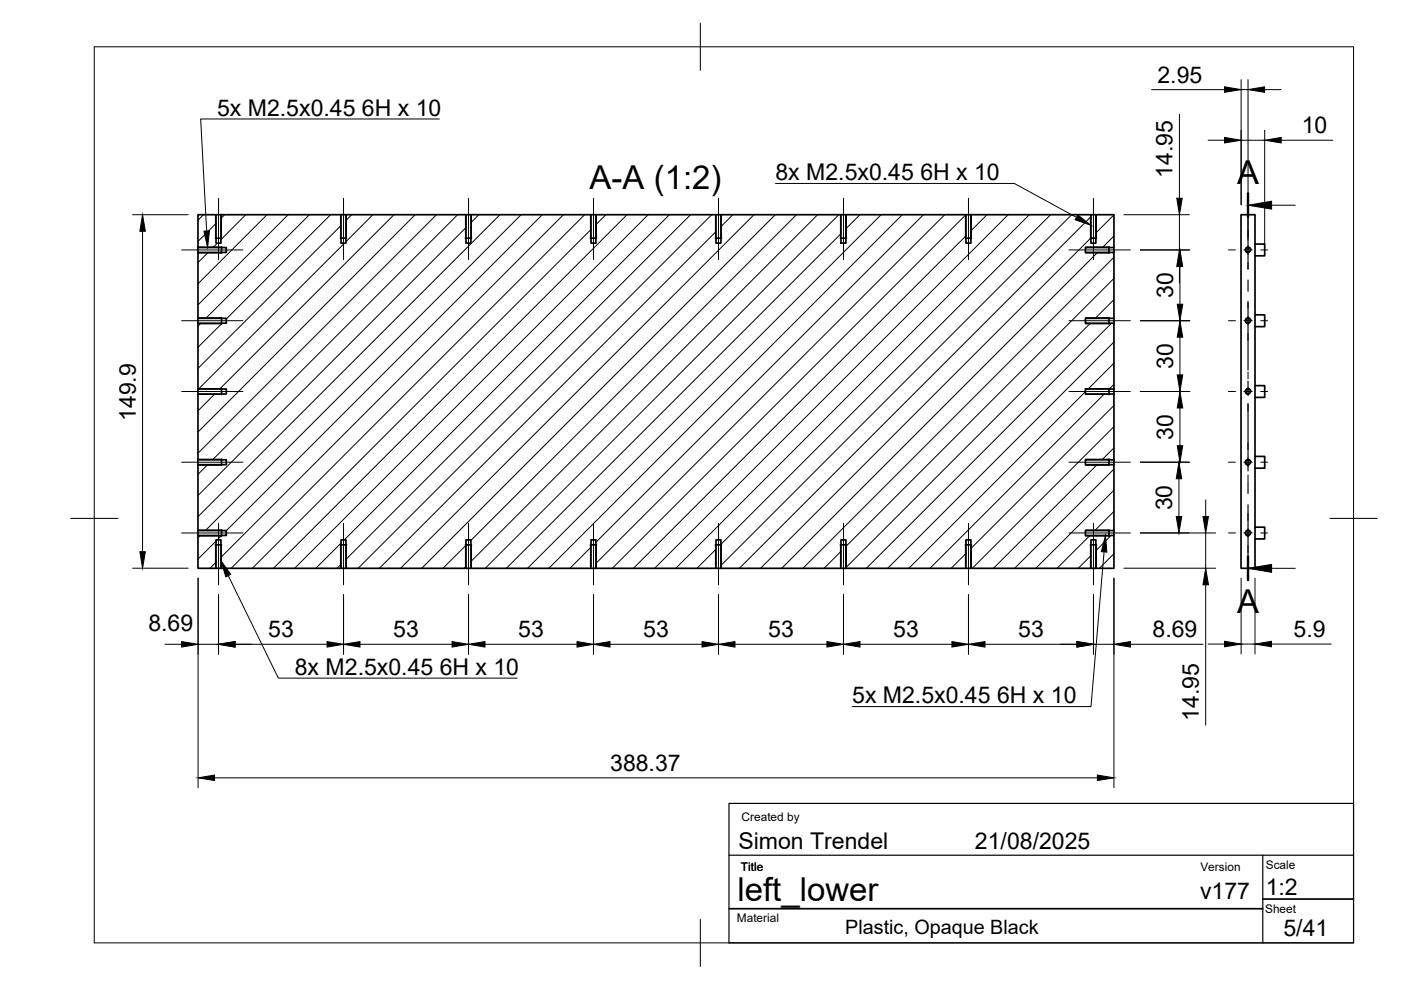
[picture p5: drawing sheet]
<svg xmlns="http://www.w3.org/2000/svg" width="297mm" height="210mm" viewBox="0 0 297 210" stroke-linecap="round" stroke-linejoin="round" font-family="sans-serif">
<defs><g id="words">
<g font-size="7">
<text x="125" y="40">A-A (1:2)</text>
<text x="262.3" y="39">A</text>
<text x="262.3" y="130">A</text>
<text x="156.4" y="191.1">left_lower</text>
</g>
<g font-size="4.9">
<text x="245.4" y="17.5">2.95</text>
<text x="46" y="24.5">5x M2.5x0.45</text>
<text x="76.8" y="24.5">6H x 10</text>
<text x="276" y="28.3">10</text>
<text x="164.4" y="38.2">8x M2.5x0.45</text>
<text x="195.1" y="38.2">6H x 10</text>
<text x="248.6" y="37.7" transform="rotate(-90 248.6 37.7)">14.95</text>
<text x="248.7" y="63.2" transform="rotate(-90 248.7 63.2)">30</text>
<text x="248.7" y="78.2" transform="rotate(-90 248.7 78.2)">30</text>
<text x="28.8" y="89.3" transform="rotate(-90 28.8 89.3)">149.9</text>
<text x="248.7" y="93.2" transform="rotate(-90 248.7 93.2)">30</text>
<text x="248.5" y="108.2" transform="rotate(-90 248.5 108.2)">30</text>
<text x="31.5" y="133.7">8.69</text>
<text x="56.9" y="135.1">53</text>
<text x="83.4" y="135.1">53</text>
<text x="109.9" y="135.1">53</text>
<text x="136.4" y="135.1">53</text>
<text x="162.9" y="135.1">53</text>
<text x="189.4" y="135.1">53</text>
<text x="215.9" y="135.1">53</text>
<text x="244.4" y="135.1">8.69</text>
<text x="274.3" y="135.1">5.9</text>
<text x="62.5" y="143.1">8x M2.5x0.45</text>
<text x="93.2" y="143.1">6H x 10</text>
<text x="180.7" y="149.1">5x M2.5x0.45</text>
<text x="211.4" y="149.1">6H x 10</text>
<text x="254.2" y="152.9" transform="rotate(-90 254.2 152.9)">14.95</text>
<text x="129.4" y="163.5">388.37</text>
<text x="156.5" y="180">Simon Trendel</text>
<text x="206.7" y="180">21/08/2025</text>
<text x="254.4" y="190.6">v177</text>
<text x="268.4" y="189.7">1:2</text>
<text x="272.1" y="198.4">5/41</text>
</g>
<text font-size="4.2" x="179.2" y="198">Plastic, Opaque Black</text>
<g font-size="2.5">
<text x="157.2" y="174.2">Created by</text>
<text x="157.1" y="184.6">Title</text>
<text x="254.5" y="184.6">Version</text>
<text x="268.4" y="184.3">Scale</text>
<text x="156.2" y="195.5">Material</text>
<text x="268.2" y="193.5">Sheet</text>
</g>
</g></defs>
<!-- layer: Visible -->
<g fill="none" stroke="#000" stroke-width=".36">
<path d="M42 45.5h3.8v6.1h1v-6.1h25.5v6.1h1v-6.1h25.5v6.1h1v-6.1h25.5v6.1h1v-6.1h25.5v6.1h1v-6.1h25.5v6.1h1v-6.1h25.5v6.1h1v-6.1h25.5v6.1h1v-6.1h3.9v7h-6.1v1h6.1v14h-6.1v1h6.1v14h-6.1v1h6.1v14h-6.1v1h6.1v14h-6.1v1h6.1v7h-3.9v-6h-1v6h-25.5v-6h-1v6h-25.5v-6h-1v6h-25.5v-6h-1v6h-25.5v-6h-1v6h-25.5v-6h-1v6h-25.5v-6h-1v6h-25.5v-6h-1v6h-3.8v-7h6v-1h-6v-14h6v-1h-6v-14h6v-1h-6v-14h6v-1h-6v-14h6v-1h-6zM42 52.5v1M45.7 50.5h1.3M45.8 45.5h1M47 52.4v1.3M72.2 50.5h1.3M72.3 45.5h1M98.7 50.5h1.3M98.8 45.5h1M125.2 50.5h1.3M125.3 45.5h1M151.7 50.5h1.3"/>
<path d="M151.8 45.5h1M178.2 50.5h1.3M178.3 45.5h1M204.7 50.5h1.3M204.8 45.5h1M231.2 50.5h1.3M231.3 45.5h1M235.1 52.4v1.3M236.2 52.5v1M263.1 45.5h3v75h-3zM266.1 51.7h2v2.5h-2M42 67.5v1"/>
<path d="M47 67.4v1.3M235.1 67.4v1.3M236.2 67.5v1M266.1 66.8h2v2.5h-2M42 97.5v1M42 82.5v1M47 82.4v1.2M47 97.4v1.3M235.1 82.4v1.2M235.1 97.4v1.3M236.2 82.5v1M236.2 97.5v1"/>
<path d="M266.1 96.8h2v2.5h-2M266.1 81.8h2v2.5h-2M42 112.5v1M45.7 115.5h1.3M47 112.4v1.3M72.2 115.5h1.3M98.7 115.5h1.3M125.2 115.5h1.3M151.7 115.5h1.3M178.2 115.5h1.3M204.7 115.5h1.3M231.2 115.5h1.3"/>
<path d="M235.1 112.4v1.3M236.2 112.5v1M266.1 111.8h2v2.5h-2M45.8 120.5h1M72.3 120.5h1M98.8 120.5h1M125.3 120.5h1M151.8 120.5h1M178.3 120.5h1M204.8 120.5h1M231.3 120.5h1"/>
<circle cx="264.6" cy="53" r=".52"/>
<circle cx="264.6" cy="68" r=".52"/>
<circle cx="264.6" cy="83" r=".52"/>
<circle cx="264.6" cy="98" r=".52"/>
<circle cx="264.6" cy="113" r=".52"/>
</g>
<!-- layer: Visible Narrow -->
<g fill="none" stroke="#000" stroke-width=".21">
<path d="M42 53.7h5M42 52.4h5M45.7 45.5v5M47 45.5v5M72.2 45.5v5M73.5 45.5v5M98.7 45.5v5M100 45.5v5M125.2 45.5v5M126.5 45.5v5M151.7 45.5v5M153 45.5v5"/>
<path d="M178.2 45.5v5M179.5 45.5v5M204.7 45.5v5M206 45.5v5M230.1 53.7h5M230.1 52.4h5M231.2 45.5v5M232.5 45.5v5M265.3 52.9a.65 .65 0 0 0-.8-.6 .65 .65 0 0 0-.5 .8 .65 .65 0 0 0 .7 .5M42 68.7h5M42 67.4h5M230.1 68.7h5"/>
<path d="M230.1 67.4h5M265.3 67.9a.65 .65 0 0 0-.8-.5 .65 .65 0 0 0-.5 .7 .65 .65 0 0 0 .7 .5M42 98.7h5M42 97.4h5M42 83.6h5M42 82.4h5M230.1 98.7h5M230.1 97.4h5M230.1 83.6h5M230.1 82.4h5M265.3 97.9a.65 .65 0 0 0-.8-.5 .65 .65 0 0 0-.5 .7 .65 .65 0 0 0 .7 .5M265.3 82.9a.65 .65 0 0 0-.8-.5 .65 .65 0 0 0-.5 .7 .65 .65 0 0 0 .7 .5"/>
<path d="M42 113.7h5M42 112.4h5M45.7 115.5v5M47 115.5v5M72.2 115.5v5M73.5 115.5v5M98.7 115.5v5M100 115.5v5M125.2 115.5v5M126.5 115.5v5M151.7 115.5v5M153 115.5v5"/>
<path d="M178.2 115.5v5M179.5 115.5v5M204.7 115.5v5M206 115.5v5M230.1 113.7h5M230.1 112.4h5M231.2 115.5v5M232.5 115.5v5M265.3 112.9a.65 .65 0 0 0-.8-.5 .65 .65 0 0 0-.5 .7 .65 .65 0 0 0 .7 .5"/>
</g>
<!-- layer: BORDER -->
<path d="M20 9.9h267v190h-267zM148.5 4.9v10M15 109.9h10M282 109.9h10M148.5 194.9v10" fill="none" stroke="#000" stroke-width=".21"/>
<!-- layer: TITLEBLOCK -->
<path d="M154.6 170.3h132.4v29.6h-132.4zM154.6 181.3h132.4M267.7 181.3v18.6" fill="none" stroke="#000" stroke-width=".25"/>
<path d="M154.6 192.7h113.1M267.7 190.6h19.3" fill="none" stroke="#000" stroke-width=".36"/>
<!-- layer: Hatching -->
<g fill="none" stroke="#000" stroke-width=".21">
<path d="M43.1 45.5l-1.1 1.2M44.1 53.5l-2.1 2.2M45.8 47.3l-3.8 3.9M46.1 51.6l-.9 .9M47.6 45.5l-.7 .8M52.1 45.5l-5.2 5.3M56.6 45.5l-14.6 14.6M61.1 45.5l-19.1 19.1M65.6 45.5l-22 22M70.1 45.5l-22.1 22.1M72.3 47.8l-30.3 30.3M73 51.6l-30.9 30.9"/>
<path d="M74.6 45.5l-1.2 1.3M79.1 45.5l-5.7 5.7M83.5 45.5l-36.9 37M88 45.5l-46 46.1M92.5 45.5l-50.5 50.6M97 45.5l-51.9 52M98.8 48.2l-56.8 56.8M101.5 45.5l-1.6 1.7M106 45.5l-64 64M110.5 45.5l-67 67M115 45.5l-67 67M119.5 45.5l-72.6 72.6"/>
<path d="M124 45.5l-75 75M125.3 48.7l-71.8 71.8M128.5 45.5l-2.2 2.1M132.9 45.5l-74.9 75M137.4 45.5l-74.9 75M141.9 45.5l-68.9 69M146.4 45.5l-73 73.1M150.9 45.5l-75 75M151.8 49.1l-71.3 71.4M155.4 45.5l-2.6 2.6M159.9 45.5l-75 75M164.4 45.5l-75 75"/>
<path d="M168.9 45.5l-69 69M173.4 45.5l-73.5 73.5M177.8 45.5l-74.9 75M178.3 49.5l-70.9 71M182.3 45.5l-3 3M186.8 45.5l-74.9 75M191.3 45.5l-74.9 75M195.8 45.5l-69.5 69.5M200.3 45.5l-74 74M204.8 45.5l-75 75M204.8 50l-70.5 70.5M209.3 45.5l-3.5 3.5"/>
<path d="M213.8 45.5l-75 75M218.2 45.5l-74.9 75M222.7 45.5l-69.9 69.9M227.2 45.5l-74.4 74.4M231.3 45.9l-74.5 74.6M231.3 50.4l-70 70.1M232.7 53.5l-66.9 67M236.2 45.6l-3.9 3.8M236.2 50.1l-2.5 2.4M236.2 54.5l-66 66M236.2 59l-56.9 56.9M42.6 68.5l-.6 .6"/>
<path d="M47.1 68.5l-5.1 5.1M231.2 68.5l-51.9 51.8M235.7 68.5l-52 52M236.2 63.5l-4 4M236.2 72.5l-48 48M236.2 77l-5.5 5.5M44 98.5l-2 2.1M45.6 83.5l-3.6 3.6M230.1 83.1l-37.4 37.4M232.6 98.5l-21.9 22M234.1 83.5l-36.9 37M236.2 81.5l-1 1"/>
<path d="M236.2 86l-30.4 30.3M236.2 90.5l-30 30M236.2 95l-2.6 2.5M236.2 99.5l-21.1 21M42.5 113.5l-.5 .5M45.8 114.7l-3.8 3.8M45.8 119.2l-1.3 1.3M47 113.5l-.9 1M72.3 115.1l-5.3 5.4M72.3 119.6l-.8 .9M98.8 115.6l-4.9 4.9M125.3 116l-4.4 4.5"/>
<path d="M151.8 116.5l-4 4M178.3 116.9l-3.6 3.6M204.8 117.3l-3.1 3.2M231.1 113.5l-7 7M231.3 117.8l-2.7 2.7M235.6 113.5l-3.3 3.2M236.2 103.9l-16.6 16.6M236.2 108.4l-4.1 4.1M236.2 117.4l-3.1 3.1M98.8 120.1l-.4 .4"/>
</g>
<!-- layer: Section Lines -->
<path d="M264.6 41v5M264.6 118v5" fill="none" stroke="#000" stroke-width=".51"/>
<path d="M264.6 46v11M264.6 59.4v2.4M264.6 64.1v14.3M264.6 80.8v2.4M264.6 85.6v14.3M264.6 102.2v2.4M264.6 107v11" fill="none" stroke="#000" stroke-width=".25"/>
<path d="M269.6 43.5h5M269.6 120.5h5" fill="none" stroke="#000" stroke-width=".21"/>
<path d="M264.6 43.5l5-.8v1.6zM264.6 120.5l5-.8v1.6z" fill="#000" stroke="#000" stroke-width=".21"/>
<!-- layer: Smart Centers -->
<g fill="none" stroke="#000" stroke-width=".21">
<path d="M38.5 53h13M46.3 42v13M72.8 42v13M99.3 42v13M125.8 42v13M152.3 42v13M178.8 42v13M205.3 42v13M226.6 53h13.1M231.8 42v13M260.5 53h1.4M263.7 53h1.8"/>
<path d="M264.6 48.9v1.4M264.6 52.1v1.8M264.6 55.7v1.4M267.3 53h1.5M38.5 68h13M226.6 68h13.1M260.5 68h1.4M263.7 68h1.8M264.6 63.9v1.4M264.6 67.1v1.8M264.6 70.7v1.5M264.6 78.9v1.4"/>
<path d="M267.3 68h1.5M38.5 98h13M38.5 83h13M226.6 98h13.1M226.6 83h13.1M260.5 98h1.4M260.5 83h1.4M263.7 98h1.8M263.7 83h1.8M264.6 82.1v1.8M264.6 85.7v1.5M264.6 93.9v1.4"/>
<path d="M264.6 97.1v1.8M267.3 98h1.5M267.3 83h1.5M38.5 113h13M46.3 110.9v13.1M72.8 110.9v13.1M99.3 110.9v13.1M125.8 110.9v13.1M152.3 110.9v13.1M178.8 110.9v13.1M205.3 110.9v13.1M226.6 113h13.1"/>
<path d="M231.8 110.9v13.1M260.5 113h1.4M263.7 113h1.8M264.6 100.7v1.4M264.6 108.9v1.4M264.6 112.1v1.8M264.6 115.7v1.5M267.3 113h1.5"/>
</g>
<!-- layer: FD_Dimensions -->
<g fill="none" stroke="#000" stroke-width=".21">
<path d="M244.2 19h15.4M263.1 16.9v26.5M263.1 19h1.5M264.6 16.9v34M268.1 19h3.5M250.1 24.2v17.8M256.1 29.7h3.5M263.1 29.7h5M268.1 27.6v24.5M271.6 29.7h11M28.1 45.5h11.8M30.2 49v68"/>
<path d="M238.3 45.5h13.9M241.8 53h10.5M250.1 45.5v7.5M250.1 56.5v3.5M250.2 56.5v8M241.8 68h10.5M250.2 71.5v8M241.8 98h10.5M241.8 83h10.5M250.2 86.5v8M241.8 113h15.9M250 101.5v8"/>
<path d="M255.6 106v3.5M255.6 113v7.5M28.1 120.5h11.8M35 136.6h3.5M42 122.6v44.4M42 136.6h4.3M46.3 126.1v12.6M49.8 136.6h19.5M72.8 126.1v12.6M76.3 136.6h19.5M99.3 126.1v12.6M102.8 136.6h19.5"/>
<path d="M125.8 126.1v12.6M129.3 136.6h19.5M152.3 126.1v12.6M155.8 136.6h19.5M178.8 126.1v12.6M182.3 136.6h19.5M205.3 126.1v12.6M208.8 136.6h19.5M231.8 126.1v12.6M231.8 136.6h4.4M236.2 122.6v44.4M238.3 120.5h19.4"/>
<path d="M239.7 136.6h15.4M255.6 124v29.7M256.1 136.6h3.5M263.1 122.6v16.1M263.1 136.6h3M266.1 122.6v16.1M269.6 136.6h12.7M45.5 164.9h187.2"/>
</g>
<g fill="#000" stroke="#000" stroke-width=".21">
<path d="M259.6 18.4l3.5 .6-3.5 .6zM264.6 19l3.5-.6v1.2zM259.6 29.1l3.5 .6-3.5 .6zM268.1 29.7l3.5-.6v1.2zM30.2 45.5l.6 3.5h-1.1zM250.1 53l.6 3.5h-1.2zM249.5 42h1.2l-.6 3.5zM250.2 53l.6 3.5h-1.2zM249.6 79.5h1.2l-.6 3.5zM250.2 68l.6 3.5h-1.2zM249.6 64.5h1.2l-.6 3.5zM249.6 94.5h1.2l-.6 3.5z"/>
<path d="M250.2 83l.6 3.5h-1.2zM29.7 117h1.1l-.6 3.5zM249.4 109.5h1.1l-.5 3.5zM250 98l.5 3.5h-1.1zM255.1 109.5h1.1l-.6 3.5zM38.5 136l3.5 .6-3.5 .6zM46.3 136.6l3.5-.6v1.2zM69.3 136l3.5 .6-3.5 .6zM72.8 136.6l3.5-.6v1.2zM95.8 136l3.5 .6-3.5 .6zM99.3 136.6l3.5-.6v1.2zM122.3 136l3.5 .6-3.5 .6z"/>
<path d="M125.8 136.6l3.5-.6v1.2zM148.8 136l3.5 .6-3.5 .6zM152.3 136.6l3.5-.6v1.2zM175.3 136l3.5 .6-3.5 .6zM178.8 136.6l3.5-.6v1.2zM201.8 136l3.5 .6-3.5 .6zM205.3 136.6l3.5-.6v1.2zM228.3 136l3.5 .6-3.5 .6zM236.2 136.6l3.5-.6v1.2zM255.6 120.5l.6 3.5h-1.1zM259.6 136l3.5 .6-3.5 .5zM266.1 136.6l3.5-.6v1.1z"/>
<path d="M42 164.9l3.5-.6v1.2zM232.7 164.3l3.5 .6-3.5 .6z"/>
</g>
<!-- layer: Hole Notes -->
<path d="M43.2 49h1.2l-.4 3.5zM228.5 45.6l2.8 2.2-3.3-1.2zM234.4 113.5l.3 3.6-1.2-.1zM46.9 118.9l2 2.9-1 .5z" fill="#000" stroke="#000" stroke-width=".21"/>
<path d="M93.2 25.2h-50.7l1.3 23.8M164.4 38.9h50.7l13.1 7.2M234.1 117l-2.8 32.8h-50.6M48.4 122l10.6 21.8h50.6" fill="none" stroke="#000" stroke-width=".21"/>
<use href="#words"/>
</svg>
